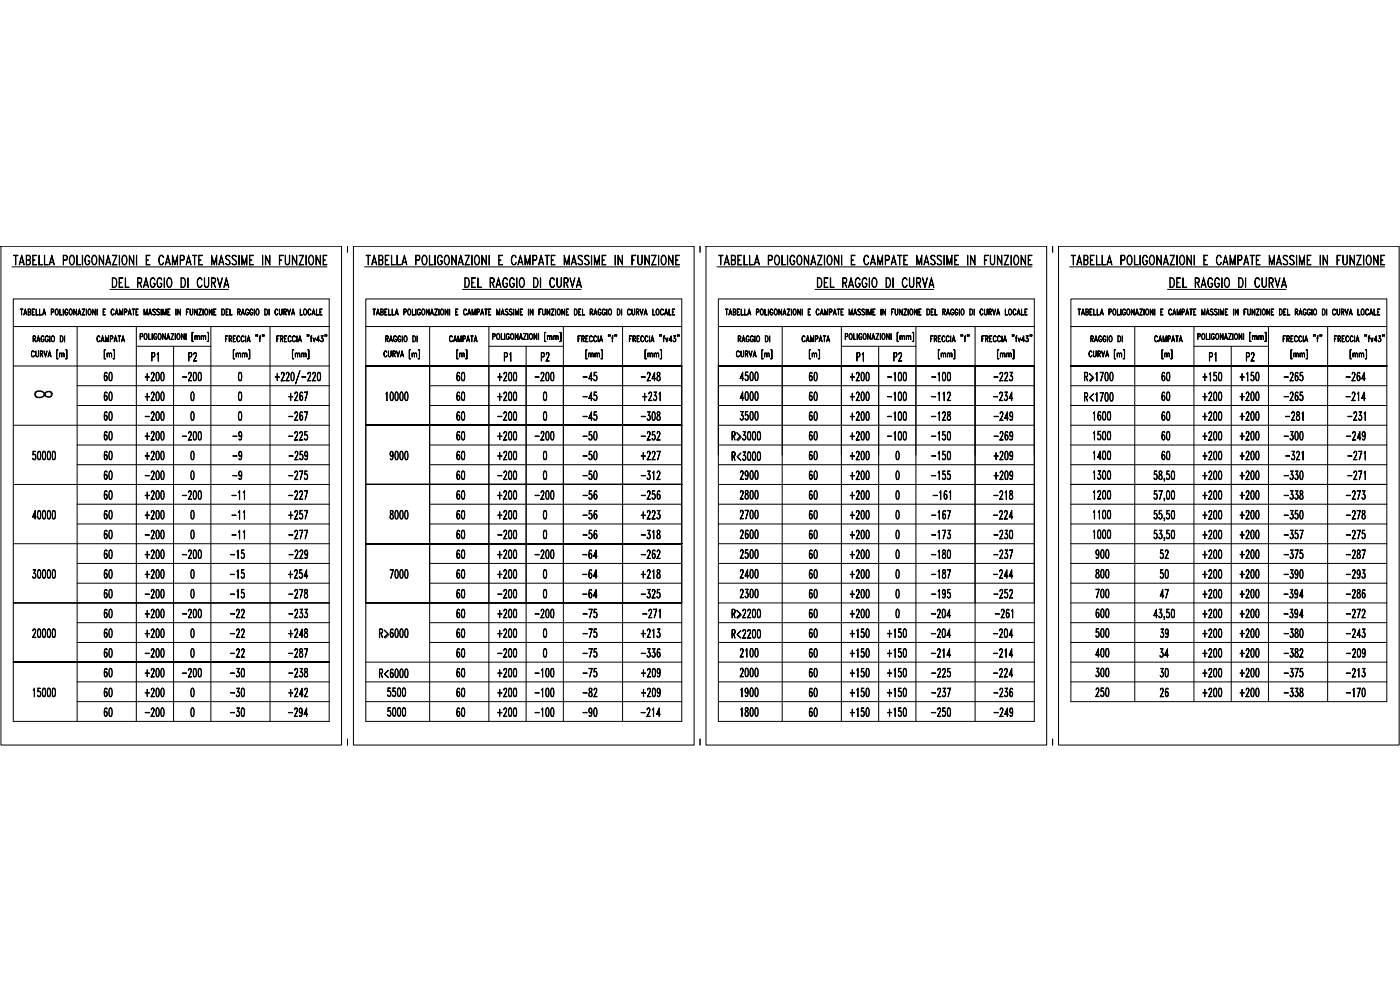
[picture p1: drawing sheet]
<svg xmlns="http://www.w3.org/2000/svg" width="1189mm" height="841mm" viewBox="0 0 1189 841" stroke-linecap="round" stroke-linejoin="round" font-family="sans-serif">
<defs><g id="words">
<g font-size="11.9">
<text x="122" y="325">+200</text>
<text x="154" y="325">-200</text>
<text x="422" y="325">+200</text>
<text x="453" y="325">-200</text>
<text x="494" y="325">-45</text>
<text x="544" y="325">-248</text>
<text x="628" y="324">4500</text>
<text x="721" y="325">+200</text>
<text x="753" y="325">-100</text>
<text x="790" y="325">-100</text>
<text x="843" y="325">-223</text>
<text x="920" y="325">R&gt;1700</text>
<text x="1021" y="325">+150</text>
<text x="1052" y="325">+150</text>
<text x="1089" y="325">-265</text>
<text x="1142" y="325">-264</text>
<text x="122" y="341">+200</text>
<text x="244" y="341">+267</text>
<text x="422" y="341">+200</text>
<text x="494" y="341">-45</text>
<text x="545" y="341">+231</text>
<text x="628" y="341">4000</text>
<text x="721" y="341">+200</text>
<text x="753" y="341">-100</text>
<text x="790" y="341">-112</text>
<text x="843" y="341">-234</text>
<text x="920" y="342">R&lt;1700</text>
<text x="1021" y="341">+200</text>
<text x="1052" y="341">+200</text>
<text x="1089" y="341">-265</text>
<text x="1142" y="341">-214</text>
<text x="122" y="358">-200</text>
<text x="244" y="358">-267</text>
<text x="422" y="358">-200</text>
<text x="494" y="358">-45</text>
<text x="544" y="358">-308</text>
<text x="628" y="358">3500</text>
<text x="721" y="358">+200</text>
<text x="753" y="358">-100</text>
<text x="790" y="358">-128</text>
<text x="843" y="358">-249</text>
<text x="1021" y="358">+200</text>
<text x="1052" y="358">+200</text>
<text x="122" y="375">+200</text>
<text x="154" y="375">-200</text>
<text x="197" y="375">-9</text>
<text x="244" y="375">-225</text>
<text x="422" y="375">+200</text>
<text x="453" y="375">-200</text>
<text x="494" y="375">-50</text>
<text x="544" y="375">-252</text>
<text x="621" y="375">R&gt;3000</text>
<text x="721" y="375">+200</text>
<text x="753" y="375">-100</text>
<text x="790" y="375">-150</text>
<text x="843" y="375">-269</text>
<text x="1021" y="375">+200</text>
<text x="1052" y="375">+200</text>
<text x="1089" y="375">-300</text>
<text x="1143" y="375">-249</text>
<text x="27" y="392">50000</text>
<text x="122" y="392">+200</text>
<text x="197" y="392">-9</text>
<text x="244" y="392">-259</text>
<text x="330" y="392">9000</text>
<text x="422" y="392">+200</text>
<text x="494" y="392">-50</text>
<text x="544" y="392">+227</text>
<text x="621" y="392">R&lt;3000</text>
<text x="721" y="392">+200</text>
<text x="790" y="392">-150</text>
<text x="843" y="392">+209</text>
<text x="1021" y="392">+200</text>
<text x="1052" y="392">+200</text>
<text x="122" y="408">-200</text>
<text x="197" y="408">-9</text>
<text x="244" y="408">-275</text>
<text x="422" y="408">-200</text>
<text x="494" y="408">-50</text>
<text x="544" y="408">-312</text>
<text x="628" y="408">2900</text>
<text x="721" y="408">+200</text>
<text x="790" y="408">-155</text>
<text x="843" y="408">+209</text>
<text x="1021" y="408">+200</text>
<text x="1052" y="408">+200</text>
<text x="1089" y="408">-330</text>
<text x="122" y="425">+200</text>
<text x="154" y="425">-200</text>
<text x="244" y="425">-227</text>
<text x="422" y="425">+200</text>
<text x="453" y="425">-200</text>
<text x="494" y="425">-56</text>
<text x="544" y="425">-256</text>
<text x="628" y="425">2800</text>
<text x="721" y="425">+200</text>
<text x="791" y="425">-161</text>
<text x="843" y="425">-218</text>
<text x="1021" y="425">+200</text>
<text x="1052" y="425">+200</text>
<text x="1089" y="425">-338</text>
<text x="1142" y="425">-273</text>
<text x="27" y="442">40000</text>
<text x="122" y="442">+200</text>
<text x="244" y="442">+257</text>
<text x="330" y="442">8000</text>
<text x="422" y="442">+200</text>
<text x="494" y="442">-56</text>
<text x="544" y="442">+223</text>
<text x="628" y="442">2700</text>
<text x="721" y="442">+200</text>
<text x="790" y="442">-167</text>
<text x="843" y="442">-224</text>
<text x="1021" y="442">+200</text>
<text x="1052" y="442">+200</text>
<text x="1089" y="442">-350</text>
<text x="1142" y="442">-278</text>
<text x="122" y="459">-200</text>
<text x="244" y="459">-277</text>
<text x="422" y="459">-200</text>
<text x="494" y="459">-56</text>
<text x="544" y="459">-318</text>
<text x="628" y="458">2600</text>
<text x="721" y="459">+200</text>
<text x="790" y="459">-173</text>
<text x="843" y="459">-230</text>
<text x="1021" y="459">+200</text>
<text x="1052" y="459">+200</text>
<text x="1089" y="459">-357</text>
<text x="1142" y="459">-275</text>
<text x="122" y="475">+200</text>
<text x="154" y="475">-200</text>
<text x="195" y="475">-15</text>
<text x="244" y="475">-229</text>
<text x="422" y="475">+200</text>
<text x="453" y="475">-200</text>
<text x="494" y="475">-64</text>
<text x="544" y="475">-262</text>
<text x="628" y="475">2500</text>
<text x="721" y="475">+200</text>
<text x="790" y="475">-180</text>
<text x="843" y="475">-237</text>
<text x="930" y="475">900</text>
<text x="1021" y="475">+200</text>
<text x="1052" y="475">+200</text>
<text x="1089" y="475">-375</text>
<text x="1142" y="475">-287</text>
<text x="628" y="492">2400</text>
<text x="930" y="492">800</text>
<text x="27" y="492">30000</text>
<text x="122" y="492">+200</text>
<text x="195" y="492">-15</text>
<text x="244" y="492">+254</text>
<text x="330" y="492">7000</text>
<text x="422" y="492">+200</text>
<text x="494" y="492">-64</text>
<text x="544" y="492">+218</text>
<text x="721" y="492">+200</text>
<text x="790" y="492">-187</text>
<text x="843" y="492">-244</text>
<text x="1021" y="492">+200</text>
<text x="1052" y="492">+200</text>
<text x="1089" y="492">-390</text>
<text x="1142" y="492">-293</text>
<text x="122" y="509">-200</text>
<text x="195" y="509">-15</text>
<text x="244" y="509">-278</text>
<text x="422" y="509">-200</text>
<text x="494" y="509">-64</text>
<text x="544" y="509">-325</text>
<text x="628" y="509">2300</text>
<text x="721" y="509">+200</text>
<text x="790" y="509">-195</text>
<text x="843" y="509">-252</text>
<text x="930" y="509">700</text>
<text x="1021" y="509">+200</text>
<text x="1052" y="509">+200</text>
<text x="1089" y="509">-394</text>
<text x="1142" y="509">-286</text>
<text x="122" y="526">+200</text>
<text x="154" y="526">-200</text>
<text x="195" y="526">-22</text>
<text x="244" y="526">-233</text>
<text x="422" y="526">+200</text>
<text x="453" y="526">-200</text>
<text x="494" y="526">-75</text>
<text x="545" y="526">-271</text>
<text x="621" y="526">R&gt;2200</text>
<text x="721" y="526">+200</text>
<text x="790" y="526">-204</text>
<text x="930" y="525">600</text>
<text x="1021" y="526">+200</text>
<text x="1052" y="526">+200</text>
<text x="1089" y="526">-394</text>
<text x="1142" y="526">-272</text>
<text x="27" y="542">20000</text>
<text x="122" y="542">+200</text>
<text x="195" y="542">-22</text>
<text x="244" y="542">+248</text>
<text x="321" y="542">R&gt;6000</text>
<text x="422" y="542">+200</text>
<text x="494" y="542">-75</text>
<text x="544" y="542">+213</text>
<text x="621" y="543">R&lt;2200</text>
<text x="721" y="542">+150</text>
<text x="753" y="542">+150</text>
<text x="790" y="542">-204</text>
<text x="843" y="542">-204</text>
<text x="930" y="542">500</text>
<text x="1021" y="542">+200</text>
<text x="1052" y="542">+200</text>
<text x="1089" y="542">-380</text>
<text x="1142" y="542">-243</text>
<text x="122" y="559">-200</text>
<text x="195" y="559">-22</text>
<text x="244" y="559">-287</text>
<text x="422" y="559">-200</text>
<text x="494" y="559">-75</text>
<text x="544" y="559">-336</text>
<text x="628" y="559">2100</text>
<text x="721" y="559">+150</text>
<text x="753" y="559">+150</text>
<text x="790" y="559">-214</text>
<text x="843" y="559">-214</text>
<text x="930" y="559">400</text>
<text x="984" y="559">34</text>
<text x="1021" y="559">+200</text>
<text x="1052" y="559">+200</text>
<text x="1089" y="559">-382</text>
<text x="1143" y="559">-209</text>
<text x="122" y="576">+200</text>
<text x="154" y="576">-200</text>
<text x="195" y="576">-30</text>
<text x="244" y="576">-238</text>
<text x="422" y="576">+200</text>
<text x="453" y="576">-100</text>
<text x="494" y="576">-75</text>
<text x="544" y="576">+209</text>
<text x="628" y="576">2000</text>
<text x="721" y="576">+150</text>
<text x="753" y="576">+150</text>
<text x="790" y="576">-225</text>
<text x="843" y="576">-224</text>
<text x="930" y="576">300</text>
<text x="1021" y="576">+200</text>
<text x="1052" y="576">+200</text>
<text x="1089" y="576">-375</text>
<text x="1142" y="576">-213</text>
<text x="321" y="576">R&lt;6000</text>
<text x="122" y="593">+200</text>
<text x="195" y="593">-30</text>
<text x="244" y="593">+242</text>
<text x="328" y="592">5500</text>
<text x="422" y="593">+200</text>
<text x="453" y="593">-100</text>
<text x="494" y="593">-82</text>
<text x="544" y="593">+209</text>
<text x="721" y="593">+150</text>
<text x="753" y="593">+150</text>
<text x="790" y="593">-237</text>
<text x="843" y="593">-236</text>
<text x="930" y="592">250</text>
<text x="1021" y="593">+200</text>
<text x="1052" y="593">+200</text>
<text x="1089" y="593">-338</text>
<text x="1142" y="593">-170</text>
<text x="122" y="609">-200</text>
<text x="195" y="609">-30</text>
<text x="244" y="609">-294</text>
<text x="328" y="609">5000</text>
<text x="422" y="609">+200</text>
<text x="453" y="609">-100</text>
<text x="494" y="609">-90</text>
<text x="543" y="609">-214</text>
<text x="721" y="609">+150</text>
<text x="753" y="609">+150</text>
<text x="790" y="609">-250</text>
<text x="843" y="609">-249</text>
</g>
<g font-size="11.5">
<text x="468" y="308" transform="rotate(-90 468 308)">P2</text>
<text x="97" y="325" transform="rotate(-90 97 325)">60</text>
<text x="995" y="325" transform="rotate(-90 995 325)">60</text>
<text x="97" y="341" transform="rotate(-90 97 341)">60</text>
<text x="995" y="341" transform="rotate(-90 995 341)">60</text>
<text x="97" y="358" transform="rotate(-90 97 358)">60</text>
<text x="995" y="358" transform="rotate(-90 995 358)">60</text>
<text x="97" y="375" transform="rotate(-90 97 375)">60</text>
<text x="995" y="375" transform="rotate(-90 995 375)">60</text>
<text x="97" y="392" transform="rotate(-90 97 392)">60</text>
<text x="995" y="392" transform="rotate(-90 995 392)">60</text>
<text x="97" y="408" transform="rotate(-90 97 408)">60</text>
<text x="97" y="425" transform="rotate(-90 97 425)">60</text>
<text x="97" y="442" transform="rotate(-90 97 442)">60</text>
<text x="97" y="459" transform="rotate(-90 97 459)">60</text>
<text x="97" y="475" transform="rotate(-90 97 475)">60</text>
<text x="993" y="475" transform="rotate(-90 993 475)">52</text>
<text x="97" y="492" transform="rotate(-90 97 492)">60</text>
<text x="993" y="492" transform="rotate(-90 993 492)">50</text>
<text x="97" y="509" transform="rotate(-90 97 509)">60</text>
<text x="993" y="509" transform="rotate(-90 993 509)">47</text>
<text x="97" y="526" transform="rotate(-90 97 526)">60</text>
<text x="97" y="542" transform="rotate(-90 97 542)">60</text>
<text x="97" y="559" transform="rotate(-90 97 559)">60</text>
<text x="97" y="576" transform="rotate(-90 97 576)">60</text>
<text x="993" y="576" transform="rotate(-90 993 576)">30</text>
<text x="97" y="593" transform="rotate(-90 97 593)">60</text>
<text x="993" y="593" transform="rotate(-90 993 593)">26</text>
<text x="97" y="609" transform="rotate(-90 97 609)">60</text>
</g>
<g font-size="11">
<text x="168" y="308" transform="rotate(-90 168 308)">P2</text>
<text x="767" y="308" transform="rotate(-90 767 308)">P2</text>
<text x="1066" y="308" transform="rotate(-90 1066 308)">P2</text>
<text x="396" y="325" transform="rotate(-90 396 325)">60</text>
<text x="695" y="325" transform="rotate(-90 695 325)">60</text>
<text x="396" y="341" transform="rotate(-90 396 341)">60</text>
<text x="695" y="341" transform="rotate(-90 695 341)">60</text>
<text x="396" y="358" transform="rotate(-90 396 358)">60</text>
<text x="695" y="358" transform="rotate(-90 695 358)">60</text>
<text x="396" y="375" transform="rotate(-90 396 375)">60</text>
<text x="695" y="375" transform="rotate(-90 695 375)">60</text>
<text x="396" y="392" transform="rotate(-90 396 392)">60</text>
<text x="695" y="392" transform="rotate(-90 695 392)">60</text>
<text x="396" y="408" transform="rotate(-90 396 408)">60</text>
<text x="695" y="408" transform="rotate(-90 695 408)">60</text>
<text x="396" y="425" transform="rotate(-90 396 425)">60</text>
<text x="695" y="425" transform="rotate(-90 695 425)">60</text>
<text x="396" y="442" transform="rotate(-90 396 442)">60</text>
<text x="695" y="442" transform="rotate(-90 695 442)">60</text>
<text x="396" y="459" transform="rotate(-90 396 459)">60</text>
<text x="695" y="459" transform="rotate(-90 695 459)">60</text>
<text x="396" y="475" transform="rotate(-90 396 475)">60</text>
<text x="695" y="475" transform="rotate(-90 695 475)">60</text>
<text x="396" y="492" transform="rotate(-90 396 492)">60</text>
<text x="695" y="492" transform="rotate(-90 695 492)">60</text>
<text x="396" y="509" transform="rotate(-90 396 509)">60</text>
<text x="695" y="509" transform="rotate(-90 695 509)">60</text>
<text x="396" y="526" transform="rotate(-90 396 526)">60</text>
<text x="695" y="526" transform="rotate(-90 695 526)">60</text>
<text x="396" y="542" transform="rotate(-90 396 542)">60</text>
<text x="695" y="542" transform="rotate(-90 695 542)">60</text>
<text x="993" y="542" transform="rotate(-90 993 542)">39</text>
<text x="396" y="559" transform="rotate(-90 396 559)">60</text>
<text x="695" y="559" transform="rotate(-90 695 559)">60</text>
<text x="396" y="576" transform="rotate(-90 396 576)">60</text>
<text x="695" y="576" transform="rotate(-90 695 576)">60</text>
<text x="396" y="593" transform="rotate(-90 396 593)">60</text>
<text x="695" y="593" transform="rotate(-90 695 593)">60</text>
<text x="396" y="609" transform="rotate(-90 396 609)">60</text>
<text x="695" y="609" transform="rotate(-90 695 609)">60</text>
</g>
<g font-size="9.7">
<text x="136" y="308" transform="rotate(-90 136 308)">P1</text>
<text x="435" y="308" transform="rotate(-90 435 308)">P1</text>
<text x="734" y="308" transform="rotate(-90 734 308)">P1</text>
<text x="29" y="339">8</text>
</g>
<g font-size="9.3">
<text x="81" y="291">CAMPATA</text>
<text x="381" y="291">CAMPATA</text>
<text x="680" y="291">CAMPATA</text>
<text x="980" y="291">CAMPATA</text>
<text x="1034" y="308" transform="rotate(-90 1034 308)">P1</text>
</g>
<g font-size="8.8">
<text x="16" y="268">TABELLA POLIGONAZIONI E CAMPATE MASSIME IN FUNZIONE DEL RAGGIO DI CURVA LOCALE</text>
<text x="316" y="268">TABELLA POLIGONAZIONI E CAMPATE MASSIME IN FUNZIONE DEL RAGGIO DI CURVA LOCALE</text>
<text x="615" y="268">TABELLA POLIGONAZIONI E CAMPATE MASSIME IN FUNZIONE DEL RAGGIO DI CURVA LOCALE</text>
<text x="914" y="268">TABELLA POLIGONAZIONI E CAMPATE MASSIME IN FUNZIONE DEL RAGGIO DI CURVA LOCALE</text>
</g>
</g></defs>
<!-- layer: 0 -->
<path d="M1 209h289v423h-289zM295 209v5M300 209h289v423h-289zM594 209v5M600 209h289v423h-289zM894 209v5M899 209h289v423h-289zM295 627v5M594 627v5M894 627v5" fill="none" stroke="#000" stroke-width=".85"/>
<!-- layer: TAB-TESTO -->
<g fill="none" stroke="#000" stroke-width=".85">
<path d="M12 217h3zM13 217v8v-8M18 217l3 8-3-7-2 7zM28 217h3h-3v7l3 1h-3zM33 217v7l3 1h-3zM38 217v7l3 1h-3zM44 217l2 8-2-7-2 7zM60 217h1a4 4 0 0 1 2 5v1a1.9 1.9 0 0 1-2 2 1.9 1.9 0 0 1-2-2v-3zM60 217h1a5 5 0 0 1 0 7 5 5 0 0 1-1-7zM65 217v7l4 1h-4zM70 217v8zM73 217h1a2.2 2.2 0 0 1 2 2l-1-2h-1a6 6 0 0 0 0 7h2v-2l-1-1h1v2a1.9 1.9 0 0 1-2 2 1.9 1.9 0 0 1-2-2v-3z"/>
<path d="M79 217h1a4 4 0 0 1 2 5v1a1.9 1.9 0 0 1-3 1l-1-2v-3zM79 217h1a5 5 0 0 1 0 7 5 5 0 0 1-1-7zM84 217l4 7v-7v8l-4-7v7zM92 217l2 8-2-7-2 7zM99 217h-4h4l-3 8M99 217l-4 8h4l-3-1M101 217l1 8zM105 217a4 4 0 0 1 3 5v1a1.9 1.9 0 0 1-2 2 1.9 1.9 0 0 1-2-2l-1-3zM105 217h1a5 5 0 0 1 0 7h-1a5 5 0 0 1 0-7zM110 217l3 7 1-7v8l-4-7v7zM116 217v8zM124 217h3h-3v7l3 1h-3z"/>
<path d="M136 217a2.2 2.2 0 0 1 3 2l-1-2h-2a6 6 0 0 0 0 7h2l1-1a1.9 1.9 0 0 1-2 2 1.9 1.9 0 0 1-2-2v-3zM143 217l2 8-2-7-3 7zM146 217l3 7 2-7v8v-6l-2 6-2-6-1 6zM160 217l2 8-2-7-2 7zM163 217h4zM165 217v8v-8M169 217h3h-3v7l3 1h-3zM180 217l2 7 2-7v8v-6l-2 6-2-6v6zM188 217l2 8-2-7-2 7zM192 217a2.1 2.1 0 0 1 3 1l-1-1-2 1v1l2 2a2.2 2.2 0 0 1 1 3 2.2 2.2 0 0 1-3 0h1h2v-2l-3-3v-1zM198 217a2.1 2.1 0 0 1 3 1l-1-1-3 1 1 1 2 2a2.2 2.2 0 0 1 1 3 2.2 2.2 0 0 1-4 0h1h3l-1-2-3-3v-1zM203 217v8z"/>
<path d="M205 217l3 7 2-7v8l-1-6-1 6-2-6-1 6zM212 217h3h-3v7l3 1h-3zM223 217v8zM225 217l4 7v-7v8l-3-7-1 7zM237 217h4h-4v8zM242 217v6l1 1h1h1l1-7v7a1.8 1.8 0 0 1-2 1 1.8 1.8 0 0 1-2-1zM248 217l4 7v-7v8l-4-7v7zM258 217h-4h4l-4 8M258 217l-4 8h4l-4-1M260 217v8zM263 217h1a4 4 0 0 1 2 5v1a1.9 1.9 0 0 1-3 1l-1-2v-3zM263 217h1a5 5 0 0 1 0 7 5 5 0 0 1-1-7z"/>
<path d="M268 217l4 7v-7v8l-3-7-1 7zM274 217h4h-3v7l3 1h-4zM311 217h3zM313 217v8v-8M318 217l2 8-2-7-2 7zM327 217h3h-3v7l3 1h-3zM332 217l1 7 3 1h-4zM337 217v7l3 1h-3zM343 217l3 8-3-7-2 7zM359 217h1a4 4 0 0 1 3 5l-1 1a1.9 1.9 0 0 1-2 2 1.9 1.9 0 0 1-1-2l-1-3zM359 217h2a5 5 0 0 1 0 7h-1a5 5 0 0 1-1-7zM365 217v7l3 1h-3z"/>
<path d="M369 217l1 8zM373 217a2.2 2.2 0 0 1 3 2l-2-2h-1a6 6 0 0 0 0 7h2v-2l-1-1h2v2a1.9 1.9 0 0 1-2 2 1.9 1.9 0 0 1-2-2l-1-3zM378 217h1a4 4 0 0 1 3 5l-1 1a1.9 1.9 0 0 1-3 1l-1-2 1-3zM378 217h2a5 5 0 0 1 0 7h-1a5 5 0 0 1-1-7zM384 217l3 7v-7v8l-3-7v7zM391 217l2 8-2-7-2 7zM398 217h-3h4l-4 8M398 217l-3 8h4l-4-1M401 217v8zM404 217a4 4 0 0 1 3 5v1a1.9 1.9 0 0 1-2 2 1.9 1.9 0 0 1-2-2v-3zM404 217h1a5 5 0 0 1 0 7 5 5 0 0 1-1-7zM409 217l4 7v-7v8l-4-7v7z"/>
<path d="M415 217v8zM423 217h4h-3v7l3 1h-4zM435 217h1a2.2 2.2 0 0 1 2 2l-1-2h-1a6 6 0 0 0 0 7h1l1-1a1.9 1.9 0 0 1-2 2 1.9 1.9 0 0 1-2-2v-3zM442 217l2 8-2-7-2 7zM446 217l2 7 2-7v8v-6l-2 6-2-6v6zM460 217l2 8-2-7-3 7zM463 217h3zM464 217v8l1-8M468 217h3h-3v7l3 1h-3zM479 217l2 7 2-7v8v-6l-2 6-2-6v6zM487 217l3 8-3-7-2 7zM491 217a2.1 2.1 0 0 1 4 1l-2-1-2 1v1l2 2a2.2 2.2 0 0 1 2 3 2.2 2.2 0 0 1-4 0h1h2v-3l-3-2v-1z"/>
<path d="M497 217a2.1 2.1 0 0 1 3 1l-1-1-2 1v1l2 2a2.2 2.2 0 0 1 1 3 2.2 2.2 0 0 1-4 0h2h2l-1-3-2-2-1-1zM502 217v8zM505 217l2 7 2-7v8v-6l-2 6-2-6v6zM511 217h4h-3v7l3 1h-4zM522 217l1 8zM525 217l3 7 1-7v8l-4-7v7zM537 217h3h-3v8zM542 217v6v1h1h2v-7v7a1.8 1.8 0 0 1-2 1 1.8 1.8 0 0 1-1-1zM548 217l3 7v-7v8l-3-7v7zM557 217h-4h4l-3 8M557 217l-4 8h4l-3-1M559 217v8z"/>
<path d="M562 217h1a4 4 0 0 1 3 5l-1 1a1.9 1.9 0 0 1-3 1l-1-2 1-3zM562 217h2a5 5 0 0 1 0 7h-1a5 5 0 0 1-1-7zM568 217l3 7 1-7v8l-4-7v7zM574 217h3h-3v7l3 1h-3zM610 217h4zM612 217v8v-8M617 217l2 8-2-7-2 7zM627 217h3h-3v7l3 1h-3zM632 217v7l3 1h-3zM636 217l1 7 3 1h-4zM643 217l2 8-2-7-2 7zM659 217a4 4 0 0 1 3 5v1a1.9 1.9 0 0 1-3 1l-1-2v-3z"/>
<path d="M659 217h1a5 5 0 0 1 0 7 5 5 0 0 1-1-7zM664 217v7l3 1h-3zM669 217v8zM672 217a2.1 2.1 0 0 1 3 2l-1-2h-2a5 5 0 0 0 0 7h2l1-1v-1l-1-1h1a3 3 0 0 1-1 4 4 4 0 0 1-3-5zM678 217a4 4 0 0 1 3 5v1a1.9 1.9 0 0 1-2 2 1.9 1.9 0 0 1-2-2v-3zM678 217h1a5 5 0 0 1 0 7 5 5 0 0 1-1-7zM683 217l4 7v-7v8l-4-7v7zM691 217l2 8-2-7-3 7zM698 217h-4h4l-3 8M698 217l-4 8h4l-3-1M700 217v8zM703 217h1a4 4 0 0 1 3 5l-1 1a1.9 1.9 0 0 1-3 1l-1-2v-3z"/>
<path d="M703 217h2a5 5 0 0 1 0 7h-1a5 5 0 0 1-1-7zM709 217l3 7v-7v8l-3-7v7zM715 217v8zM723 217h3h-3v7l3 1h-3zM735 217a2.1 2.1 0 0 1 3 2l-2-2h-1a5 5 0 0 0 0 7h1l2-1a1.9 1.9 0 0 1-3 1l-1-2v-3zM741 217l2 8-2-7-2 7zM745 217l2 7 3-7v8l-1-6-2 6-2-6v6zM759 217l2 8-2-7-2 7zM762 217h4zM764 217v8v-8M767 217h4h-3v7l3 1h-4zM778 217l3 7 2-7v8v-6l-2 6-2-6-1 6z"/>
<path d="M787 217l2 8-2-7-2 7zM791 217a2.1 2.1 0 0 1 3 1l-1-1-2 1v1l2 2a2.2 2.2 0 0 1 1 3 2.2 2.2 0 0 1-4 0h2h2l-1-3-2-2-1-1zM796 217a2.1 2.1 0 0 1 4 1l-2-1-2 1v1l2 2a2.2 2.2 0 0 1 1 3 2.2 2.2 0 0 1-3 0h1h2v-3l-3-2v-1zM802 217v8zM804 217l2 7 2-7v8v-6l-2 6-2-6v6zM811 217h3h-3v7l3 1h-3zM822 217v8zM824 217l4 7v-7v8l-4-7v7zM836 217h3h-3v8zM841 217v6v1h2h1l1-7-1 7a1.8 1.8 0 0 1-1 1 1.8 1.8 0 0 1-2-1zM847 217l4 7v-7v8l-4-7v7zM856 217h-3h4l-4 8"/>
<path d="M856 217l-3 8h4l-4-1M859 217v8zM862 217a4 4 0 0 1 3 5v1a1.9 1.9 0 0 1-2 2 1.9 1.9 0 0 1-2-2v-3zM862 217h1a5 5 0 0 1 0 7 5 5 0 0 1-1-7zM867 217l4 7v-7v8l-4-7v7zM873 217h3h-3v7l3 1h-3zM910 217h3zM911 217v8l1-8M917 217l2 8-2-7-3 7zM926 217h3h-3v7l3 1h-3zM931 217v7l3 1h-3zM936 217v7l3 1h-3z"/>
<path d="M942 217l2 8-2-7-2 7zM958 217h1a4 4 0 0 1 2 5v1a1.9 1.9 0 0 1-3 1l-1-2v-3zM958 217h1a5 5 0 0 1 0 7 5 5 0 0 1-1-7zM963 217l1 7 3 1h-4zM968 217v8zM971 217h1a2.1 2.1 0 0 1 2 2l-1-2h-1a5 5 0 0 0 0 7h2v-1v-1l-1-1h1a3 3 0 0 1-1 4 4 4 0 0 1-3-5zM977 217h1a4 4 0 0 1 2 5v1a1.9 1.9 0 0 1-2 2 1.9 1.9 0 0 1-2-2v-3zM977 217h1a5 5 0 0 1 0 7 5 5 0 0 1-1-7zM982 217l4 7v-7v8l-3-7-1 7zM990 217l2 8-2-7-2 7zM997 217h-3h3l-3 8M997 217l-3 8h3l-3-1"/>
<path d="M999 217l1 8zM1003 217a4 4 0 0 1 3 5v1a1.9 1.9 0 0 1-3 1l-1-2v-3zM1003 217h1a5 5 0 0 1 0 7h-1a5 5 0 0 1 0-7zM1008 217l3 7 1-7v8l-4-7v7zM1014 217v8zM1022 217h4h-3v7l3 1h-4zM1034 217h1a2.1 2.1 0 0 1 2 2l-1-2h-1a5 5 0 0 0 0 7h1l1-1a1.9 1.9 0 0 1-3 1l-1-2v-3zM1041 217l2 8-2-7-3 7zM1045 217l2 7 2-7v8v-6l-2 6-2-6v6zM1058 217l2 8-2-7-2 7zM1062 217h3zM1063 217v8v-8"/>
<path d="M1067 217h3h-3v7l3 1h-3zM1078 217l2 7 2-7v8v-6l-2 6-2-6v6zM1086 217l2 8-2-7-2 7zM1090 217a2.1 2.1 0 0 1 3 1l-1-1-2 1v1l2 2a2.2 2.2 0 0 1 1 3 2.2 2.2 0 0 1-3 0h1h2v-2l-3-3v-1zM1096 217a2.1 2.1 0 0 1 3 1l-1-1-3 1 1 1 2 2a2.2 2.2 0 0 1 1 3 2.2 2.2 0 0 1-4 0h2h2l-1-2-3-3v-1zM1101 217v8zM1103 217l3 7 2-7v8v-6l-2 6-2-6-1 6zM1110 217h3h-3v7l3 1h-3zM1121 217v8zM1123 217l4 7v-7v8l-3-7-1 7zM1135 217h4h-3v8zM1140 217l1 6v1h1h2v-7v7a1.8 1.8 0 0 1-2 1 1.8 1.8 0 0 1-1-1z"/>
<path d="M1146 217l4 7v-7v8l-3-7-1 7zM1156 217h-4h4l-4 8M1156 217l-4 8h4l-4-1M1158 217v8zM1161 217h1a4 4 0 0 1 2 5v1a1.9 1.9 0 0 1-2 2 1.9 1.9 0 0 1-2-2v-3zM1161 217h2a5 5 0 0 1 0 7h-1a5 5 0 0 1-1-7zM1166 217l4 7v-7v8l-3-7-1 7zM1172 217h4h-3v7l3 1h-4zM10 226h268M17 223h3M23 221h1a2.1 2.1 0 0 0 1-4h-2v7h1a2.1 2.1 0 0 0 1-3h-2M24 221a2.3 2.3 0 0 1 2 2 2.3 2.3 0 0 1-2 2h-2v-8h2a2.4 2.4 0 0 1 2 2 2.4 2.4 0 0 1-2 2"/>
<path d="M28 221h2h-2M42 223h4M43 223h2M54 221h2a2.1 2.1 0 0 0 0-4h-2v8v-8h2l1 1v2l-1 1h-2M90 223h4M91 223h2M95 236h2a5 5 0 0 1 0 8h-2zM96 236h1a5 5 0 0 1 0 8h-1zM101 236h3h-3v8h3h-3zM101 240h2h-2M106 236l1 8h3h-4zM117 240h2a2.1 2.1 0 0 0 1-3l-3-1v8v-8h2a2.3 2.3 0 0 1 1 2 2.3 2.3 0 0 1-1 2h-2"/>
<path d="M124 236l2 8-2-7-2 7zM124 221h2h-2M129 236a2.1 2.1 0 0 1 3 2l-2-2h-1a6 6 0 0 0 0 8l2-1v-2l-1-1h2v2a1.9 1.9 0 0 1-2 2 1.9 1.9 0 0 1-2-2v-3zM134 236h1a2.1 2.1 0 0 1 2 2l-1-2h-1a5 5 0 0 0 0 8h1l1-2v-1l-1-1h1v2a1.9 1.9 0 0 1-3 2l-1-3 1-3zM139 236l1 8zM141 223h3M143 236a4 4 0 0 1 3 5v1a1.9 1.9 0 0 1-3 2l-1-3v-3zM143 237l1-1a5 5 0 0 1 0 8h-1a5 5 0 0 1 0-7zM153 221l3-1v-3h-3v8v-8h2l2 1-1 2-1 1h-2M154 236h2a5 5 0 0 1 0 8h-2zM158 223h4M159 223h3"/>
<path d="M159 236l1 8zM169 236a2.1 2.1 0 0 1 3 2l-2-2a4 4 0 0 0-2 6l1 2h1l2-2a1.9 1.9 0 0 1-3 2l-2-3 1-3zM169 221h2h-2M174 236v6v1l1 1 2-1v-7v7a1.7 1.7 0 0 1-2 1 1.7 1.7 0 0 1-1-1zM180 240h2a2.1 2.1 0 0 0 1-3l-3-1v8v-8h2a2.3 2.3 0 0 1 1 2 2.3 2.3 0 0 1-1 2h-2M185 236l2 7 2-7-2 8zM186 223h4M187 223h2M192 236l2 8-2-7-2 7zM212 221h2h-2M237 221h2h-2M275 221h1h-1"/>
<path d="M309 226h268M316 223h3M322 221h2a2.1 2.1 0 0 0 1-4h-3v7h2a2.1 2.1 0 0 0 1-3h-3M324 221a2.3 2.3 0 0 1 1 2 2.3 2.3 0 0 1-1 2h-2v-8h2a2.4 2.4 0 0 1 1 2 2.4 2.4 0 0 1-1 2M327 221h2h-2M342 223h3M353 221h3a2.1 2.1 0 0 0 0-4h-3v8v-8h3l1 1-1 2v1h-3M390 223h3M395 236h2a5 5 0 0 1 0 8h-2zM401 236h3h-3v8h3h-3zM401 240h1h-1M406 236v8h3h-3z"/>
<path d="M416 240h2a2.1 2.1 0 0 0 1-3l-3-1v8v-8h2a2.3 2.3 0 0 1 2 2 2.3 2.3 0 0 1-2 2h-2M423 236l3 8-3-7-2 7zM424 221h1h-1M428 236h1a2.1 2.1 0 0 1 2 2l-1-2h-1a5 5 0 0 0 0 8h1l1-2v-1l-1-1h1v2a1.9 1.9 0 0 1-3 2l-1-3v-3zM434 236a2.1 2.1 0 0 1 3 2l-2-2h-1a6 6 0 0 0 0 8l2-1 1-2-2-1h2v2a1.9 1.9 0 0 1-2 2 1.9 1.9 0 0 1-2-2v-3zM439 236v8zM440 223h4M441 223h2M442 236h1a4 4 0 0 1 2 5v1a1.9 1.9 0 0 1-2 2 1.9 1.9 0 0 1-2-2v-3zM442 237l1-1a5 5 0 0 1 0 8 5 5 0 0 1-1-7zM453 221l2-1v-3h-2l-1 8v-8h3l1 1v2l-1 1h-2M453 236h2a5 5 0 0 1 0 8h-2z"/>
<path d="M458 223h3M459 236v8zM468 236a2.1 2.1 0 0 1 3 2l-1-2a4 4 0 0 0-3 6l1 2h2l1-2a1.9 1.9 0 0 1-3 2l-1-3v-3zM468 221h2h-2M473 236v6l1 1 1 1 1-1 1-7-1 7a1.7 1.7 0 0 1-1 1 1.7 1.7 0 0 1-2-1zM479 240h2a2.1 2.1 0 0 0 1-3l-3-1v8v-8h2a2.3 2.3 0 0 1 2 2 2.3 2.3 0 0 1-2 2h-2M484 236l2 7 2-7-2 8zM486 223h3M492 236l2 8-2-7-3 7zM512 221h1h-1M537 221h2h-2M574 221h2h-2"/>
<path d="M609 226h267M616 223h3M621 221h2a2.1 2.1 0 0 0 1-4h-3v7h2a2.1 2.1 0 0 0 1-3h-3M623 221a2.3 2.3 0 0 1 2 2 2.3 2.3 0 0 1-2 2h-2v-8h2a2.4 2.4 0 0 1 2 2 2.4 2.4 0 0 1-2 2M627 221h1h-1M641 223h3M653 221l2-1v-3h-2l-1 8v-8h3l1 1v2l-1 1h-2M689 223h3M694 236h2a5 5 0 0 1 0 8h-2zM700 236h3h-3v8h3h-3zM700 240h2h-2M705 236v8h3h-3z"/>
<path d="M716 240h2a2.1 2.1 0 0 0 1-3l-3-1v8v-8h2a2.3 2.3 0 0 1 1 2 2.3 2.3 0 0 1-1 2h-2M723 236l2 8-2-7-3 7zM723 221h2h-2M727 236h1a2.1 2.1 0 0 1 2 2l-1-2h-1a5 5 0 0 0 0 8h1l1-2v-1l-1-1h1v2a1.9 1.9 0 0 1-3 2l-1-3 1-3zM733 236h1a2.1 2.1 0 0 1 2 2l-1-2h-1a6 6 0 0 0 0 8l2-1v-2l-1-1h1v2a1.9 1.9 0 0 1-2 2 1.9 1.9 0 0 1-2-2v-3zM738 236v8zM740 223h3M741 236h1a4 4 0 0 1 3 5l-1 1a1.9 1.9 0 0 1-1 2 1.9 1.9 0 0 1-2-2l-1-3zM741 237l2-1a5 5 0 0 1 0 8h-1a5 5 0 0 1-1-7zM752 221l3-1v-3h-3v8v-8h2l1 1v2l-1 1h-2M752 236h2a5 5 0 0 1 0 8h-2zM753 236h1a5 5 0 0 1 0 8h-1z"/>
<path d="M757 223h4M758 223h2M758 236v8zM767 236h1a2.1 2.1 0 0 1 2 2l-1-2h-1a6 6 0 0 0 0 8h1l1-2a1.9 1.9 0 0 1-2 2 1.9 1.9 0 0 1-2-2v-3zM768 221h1h-1M772 236l1 6v1l1 1 2-1v-7v7a1.7 1.7 0 0 1-2 1 1.7 1.7 0 0 1-1-1zM779 240h1a2.1 2.1 0 0 0 1-3l-2-1-1 8v-8h2a2.3 2.3 0 0 1 2 2 2.3 2.3 0 0 1-2 2h-1M783 236l2 7 3-7-3 8zM785 223h3M791 236l2 8-2-7-2 7zM811 221h2h-2M836 221h2h-2"/>
<path d="M873 221h2h-2M908 226h268M915 223h3M921 221h2a2.1 2.1 0 0 0 0-4h-2v7h2a2.1 2.1 0 0 0 0-3h-2M923 221a2.3 2.3 0 0 1 1 2 2.3 2.3 0 0 1-1 2h-3v-8h3a2.4 2.4 0 0 1 1 2 2.4 2.4 0 0 1-1 2M926 221h2h-2M941 223h3M952 221l3-1v-3h-3v8v-8h2l1 1v2l-1 1h-2M988 223h4M989 223h2M993 236h2a5 5 0 0 1 0 8h-2zM994 236h1a5 5 0 0 1 0 8h-1z"/>
<path d="M999 236h4h-3v8h3h-4zM1000 240h1h-1M1004 236l1 8h3h-4zM1015 240h2a2.1 2.1 0 0 0 1-3l-3-1v8v-8h2a2.3 2.3 0 0 1 2 2 2.3 2.3 0 0 1-2 2h-2M1022 236l2 8-2-7-2 7zM1023 221h1h-1M1027 236a2.1 2.1 0 0 1 3 2l-2-2h-1a6 6 0 0 0 0 8l2-1v-2l-1-1h2v2a1.9 1.9 0 0 1-2 2 1.9 1.9 0 0 1-2-2v-3zM1033 236a2.1 2.1 0 0 1 3 2l-2-2h-1a6 6 0 0 0 0 8l2-1v-2l-1-1h2v2a1.9 1.9 0 0 1-2 2 1.9 1.9 0 0 1-2-2l-1-3zM1037 236l1 8zM1039 223h3M1041 236a4 4 0 0 1 3 5v1a1.9 1.9 0 0 1-2 2 1.9 1.9 0 0 1-2-2v-3zM1041 237l1-1a5 5 0 0 1 0 8 5 5 0 0 1-1-7z"/>
<path d="M1051 221h3a2.1 2.1 0 0 0 0-4h-3v8v-8h3l1 1-1 2v1h-3M1052 236h2a5 5 0 0 1 0 8h-2zM1057 223h3M1058 236v8zM1067 236a2.1 2.1 0 0 1 3 2l-2-2h-1a6 6 0 0 0 0 8h1l2-2a1.9 1.9 0 0 1-2 2 1.9 1.9 0 0 1-2-2v-3zM1067 221h2h-2M1072 236v6v1l1 1 2-1v-7v7a1.7 1.7 0 0 1-1 1 1.7 1.7 0 0 1-2-1zM1078 240h2a2.1 2.1 0 0 0 1-3l-3-1v8v-8h2a2.3 2.3 0 0 1 1 2 2.3 2.3 0 0 1-1 2h-2M1083 236l2 7 2-7-2 8zM1084 223h4M1085 223h2M1090 236l3 8-3-7-2 7z"/>
<path d="M1110 221h2h-2M1136 221h1h-1M1173 221h1h-1M93 246h101M118 240l2 4-1-4M122 242h4M123 242h2M181 240l2 4-2-4M191 242h3M393 246h100M418 240l2 4-2-4M422 242h3"/>
<path d="M481 240l2 4-2-4M490 242h3M692 246h101M717 240l2 4-2-4M721 242h3M780 240l2 4-2-4M789 242h4M790 242h2M991 246h101M1017 240l1 4-1-4M1020 242h4M1021 242h2"/>
<path d="M1079 240l2 4-1-4M1089 242h3M27 298h1l1 1-1-1a2.5 2.5 0 0 0-1 2 2.5 2.5 0 0 0 1 3l1-1a1.4 1.4 0 0 1-2 1 1.4 1.4 0 0 1 0-2zM28 287h2v-2h-2v5v-5h2v2l-2 1M29 288l1 2-1-2M30 298l1 3v2l1-1 1-4v3l-1 2-1-1zM32 289h2M32 289h1M33 285l1 5-1-4-2 4zM36 285h1v1v-1a2.5 2.5 0 0 0-2 3 2.5 2.5 0 0 0 2 2v-1v-1v1a1.4 1.4 0 0 1-1 1 1.4 1.4 0 0 1-1-2zM37 298l2 4 1-4-1 5zM39 285h1l1 1a1.1 1.1 0 0 0-1-1 1.1 1.1 0 0 0-1 1v4l2-1v-1h-1h1v1a1.4 1.4 0 0 1-2 1 1.4 1.4 0 0 1-1-2z"/>
<path d="M42 298l1 5-1-4-1 4zM42 285v5zM44 285h1a2.8 2.8 0 0 1 1 3 2.8 2.8 0 0 1-1 2 4 4 0 0 1-1-5zM44 285h1a2.6 2.6 0 0 1 0 5l-1-2zM48 297h1h-1v7l1 1h-1zM51 300v3zM51 285a2.8 2.8 0 0 1 3 2 2.8 2.8 0 0 1-1 3h-2zM51 300h1l1 3-1-3h-1zM51 285a2.3 2.3 0 0 1 2 3 2.3 2.3 0 0 1-2 2zM53 300h1v3v-3h-1zM55 285v5zM56 297h1v8h-1l1-1v-7z"/>
<path d="M88 297h2h-1v7l1 1h-2zM91 300v3zM92 300h1v3v-3h-1h-1zM93 300h2v3v-3h-1h-1zM96 297h1v8h-1l1-1v-7zM119 285h2v-1l-2-1v5v-5h2v1v1l-2 1M123 283a2.8 2.8 0 0 1 2 3 2.8 2.8 0 0 1-2 2 4 4 0 0 1 0-5zM123 284v-1a2.6 2.6 0 0 1 0 5l-1-2zM126 283v5h2h-2zM129 283v5zM131 283h1l1 1a1.1 1.1 0 0 0-1-1 1.1 1.1 0 0 0-1 1v4l2-1v-1h-1h1v1a1.4 1.4 0 0 1-2 1 1.4 1.4 0 0 1-1-2zM135 283a2.8 2.8 0 0 1 2 3 2.8 2.8 0 0 1-2 2 4 4 0 0 1 0-5z"/>
<path d="M135 284v-1a2.6 2.6 0 0 1 2 3 2.6 2.6 0 0 1-2 2l-1-2zM138 283l2 4v-4v5l-2-4v4zM142 287h2M143 283l1 5-1-4-1 4zM145 288h3h-3M147 283h-2h3l-3 5M147 283l-2 5M149 283v5zM151 283a2.8 2.8 0 0 1 2 3 2.8 2.8 0 0 1-2 2 4 4 0 0 1 0-5zM151 284v-1a2.6 2.6 0 0 1 0 5l-1-2zM154 283l2 4v-4v5l-2-4v4zM158 283v5z"/>
<path d="M163 282h1h-1v8h1h-1zM165 285l1 3zM166 285h1v3v-3h-1v1zM168 285h1v3v-2v-1l-2 1zM171 285v3zM171 285h2v3l-1-3-1 1zM173 285h2v3l-1-3-1 1zM176 282h1v8h-1h1v-8zM191 285h3h-2v5zM192 287h1l-1 1M195 287h1v-2h-1v5v-5h1v2l-1 1M196 288l1 2-1-2"/>
<path d="M198 285h2h-2v5h2h-2zM198 297h1h-1v7l1 1h-1zM198 287h1l-1 1M200 300l1 3zM201 300h1l1 3-1-3h-1zM202 285h1l1 1-1-1a2.5 2.5 0 0 0-2 3 2.5 2.5 0 0 0 2 2l1-1a1.4 1.4 0 0 1-2 1 1.4 1.4 0 0 1-1-2zM203 300h1v3v-3h-1zM205 285h1l1 1-1-1a2.5 2.5 0 0 0-1 3 2.5 2.5 0 0 0 1 2l1-1a1.4 1.4 0 0 1-1 1 1.4 1.4 0 0 1-1-2zM206 300v3zM206 300h2v3v-3h-1h-1zM208 300h2v3l-1-3h-1zM209 285v5z"/>
<path d="M210 289h2M211 297h1v8h-1l1-1v-7zM211 285l1 5-1-4-1 4zM217 284h.1M217 285v-1l1 1-1 1M217 285h1M218 284h.1M219 285l-1-1 1 1-1 1M219 285h.1M220 287h1zM221 285v5v-4v-1M223 284h.1"/>
<path d="M223 285v-1v1v1M223 285h.1M224 284h.1M224 285v-1v1v1M224 285h.1M235 285h2h-2v5zM235 287h1l-1 1M238 287h2v-2h-2v5v-5h2v2l-2 1M239 288l1 2zM242 285h2h-2v5h2h-2zM242 287h1l-1 1M245 285h1l1 1-1-1a2.5 2.5 0 0 0-1 3 2.5 2.5 0 0 0 1 2l1-1a1.4 1.4 0 0 1-1 1 1.4 1.4 0 0 1-1-2z"/>
<path d="M248 297h1h-1v7l1 1h-1zM249 285h1l1 1-1-1a2.5 2.5 0 0 0-2 3 2.5 2.5 0 0 0 2 2l1-1a1.4 1.4 0 0 1-2 1 1.4 1.4 0 0 1-1-2zM251 300v3zM251 300h2v3l-1-3h-1zM252 285v5zM253 300h1l1 3-1-3h-1zM254 289h2M255 285l1 5-1-4-2 4zM256 300v3zM257 300h1v3v-3h-1h-1zM259 300h1v3v-3h-1h-1zM261 284h.1"/>
<path d="M261 285v-1v1v1M261 285h.1M261 297h1v8h-1l1-1v-7zM262 284h.1M262 285v-1v1v1M262 285h.1M264 287h1zM264 285v5v-4l1-1h-1M266 287l1 3 1-3-1 3zM269 289h2h-2l2-4v5l-1-4-1 3M272 289l1 1M273 287a1.5 1.5 0 0 1 2 2 1.6 1.6 0 0 1-3 1v-1l2 1v-1"/>
<path d="M274 287v1v2M274 285h-1h1l-1 2M274 285l-1 2 1 1M276 284h.1M276 285v-1v1v1M276 285h.1M277 284h.1M277 285v-1l1 1-1 1M277 285h1M327 298h1l1 1-1-1a2.5 2.5 0 0 0-2 2 2.5 2.5 0 0 0 2 3l1-1a1.4 1.4 0 0 1-2 1 1.4 1.4 0 0 1-1-2zM328 287h1v-2h-1l-1 5v-5h2v2l-1 1M329 288l1 2z"/>
<path d="M330 298v3l1 2 1-1v-4v3l-1 2-1-1zM331 289h2M332 285l1 5-1-4-1 4zM335 285h1l1 1a1.1 1.1 0 0 0-1-1 1.1 1.1 0 0 0-1 1v4l1-1 1-1h-1h1v1a1.4 1.4 0 0 1-2 1 1.4 1.4 0 0 1-1-2zM337 298l1 4 1-4-1 5zM338 285h2v1v-1a2.5 2.5 0 0 0-2 3 2.5 2.5 0 0 0 2 2v-1v-1v1a1.4 1.4 0 0 1-1 1 1.4 1.4 0 0 1-1-2zM341 298l2 5-2-4-1 4zM342 285v5zM344 285a2.8 2.8 0 0 1 2 3 2.8 2.8 0 0 1-2 2 4 4 0 0 1 0-5zM344 285a2.6 2.6 0 0 1 2 3 2.6 2.6 0 0 1-2 2l-1-2zM347 297h2h-1v7l1 1h-2zM350 300v3z"/>
<path d="M351 285a2.6 2.6 0 0 1 2 3 2.6 2.6 0 0 1-2 2zM351 300h1v3v-3h-1h-1zM351 285a2.3 2.3 0 0 1 2 3 2.3 2.3 0 0 1-2 2zM352 300h2v3v-3h-1h-1zM354 285v5zM355 297h1v8h-1l1-1v-7zM388 297h1h-1v7l1 1h-1zM390 300v3zM391 300h1v3v-3h-1h-1zM393 300h1v3v-3h-1h-1zM395 297h2v8h-2l1-1v-7zM419 285h1v-1l-1-1-1 5v-5h2l1 1-1 1-1 1"/>
<path d="M422 283h1a2.8 2.8 0 0 1 1 3 2.8 2.8 0 0 1-1 2 4 4 0 0 1-1-5zM422 284l1-1a2.6 2.6 0 0 1 0 5l-1-2zM426 283v5h2h-2zM429 283v5zM431 283h1v1a1.1 1.1 0 0 0-1-1 1.1 1.1 0 0 0-1 1l1 4 1-1v-1v1a1.4 1.4 0 0 1-1 1 1.4 1.4 0 0 1-1-2zM434 283h1a2.8 2.8 0 0 1 1 3 2.8 2.8 0 0 1-1 2 4 4 0 0 1-1-5zM434 284l1-1a2.6 2.6 0 0 1 0 5l-1-2zM437 283l3 4v-4v5l-2-4-1 4zM441 287h2M442 283l2 5-2-4-1 4zM447 283h-3h3l-2 5M447 283l-3 5h3h-2"/>
<path d="M448 283v5zM450 283h1a2.8 2.8 0 0 1 1 3 2.8 2.8 0 0 1-1 2 4 4 0 0 1-1-5zM450 284l1-1a2.6 2.6 0 0 1 0 5l-1-2zM453 283l3 4v-4v5l-2-4-1 4zM457 283v5zM462 282h2h-1v8h1h-2zM465 285v3zM465 285h2v3v-3h-1l-1 1zM467 285h2v3l-1-3-1 1zM470 285v3zM471 285h1v3v-3h-1l-1 1zM473 285h1v3v-3h-1l-1 1z"/>
<path d="M475 282h1v8h-1h1v-8zM491 285h2h-2v5zM491 287h1l-1 1M494 287h2v-2h-2v5v-5h2v2l-2 1M495 288l1 2zM497 297h2h-1v7l1 1h-2zM497 285h2h-1v5h1h-2zM498 287h1l-1 1M500 300v3zM500 300h2v3v-3h-1h-1zM501 285h1l1 1-1-1a2.5 2.5 0 0 0-1 3 2.5 2.5 0 0 0 1 2l1-1a1.4 1.4 0 0 1-2 1 1.4 1.4 0 0 1-1-2zM502 300h2v3l-1-3h-1z"/>
<path d="M505 285h1l1 1-1-1a2.5 2.5 0 0 0-2 3 2.5 2.5 0 0 0 2 2l1-1a1.4 1.4 0 0 1-2 1 1.4 1.4 0 0 1-1-2zM505 300v3zM506 300h1v3v-3h-1h-1zM508 300h1v3v-3h-1h-1zM508 285v5zM509 289h2M510 289h1M510 297h2v8h-2l1-1v-7zM510 285l2 5-2-4-1 4zM517 284h.1M517 285v-1v1l-1 1M517 285h.1"/>
<path d="M518 284h.1M518 285v-1v1v1M518 285h.1M519 287h2zM520 285v5v-4l1-1h-1M522 284h.1M522 285v-1l1 1-1 1M522 285h1M523 284h.1M524 285l-1-1 1 1-1 1M524 285h.1M534 285h2h-1v5z"/>
<path d="M535 287h1l-1 1M538 287h1v-2h-1l-1 5v-5h2v2l-1 1M539 288l1 2-1-2M541 285h2h-2v5h2h-2zM541 287h1l-1 1M545 285h1l1 1-1-1a2.5 2.5 0 0 0-2 3 2.5 2.5 0 0 0 2 2l1-1a1.4 1.4 0 0 1-2 1 1.4 1.4 0 0 1-1-2zM548 297h1h-1v7l1 1h-1zM548 285h1l1 1-1-1a2.5 2.5 0 0 0-1 3 2.5 2.5 0 0 0 1 2l1-1a1.4 1.4 0 0 1-1 1 1.4 1.4 0 0 1-1-2zM550 300v3zM551 300h1v3v-3h-1h-1zM551 285l1 5zM553 300h1v3v-3h-1h-1z"/>
<path d="M553 289h2M554 285l1 5-1-4-1 4zM555 300l1 3zM556 300h1v3v-3h-1zM558 300h1v3v-3h-1h-1zM560 284h.1M560 285v-1l1 1-1 1M560 285h1M561 297h1v8h-1l1-1v-7zM561 284h.1M562 285l-1-1 1 1-1 1M562 285h.1"/>
<path d="M563 287h1zM564 285l-1 5v-4l1-1M565 287l1 3 1-3-1 3zM568 289h3h-3l2-4v5v-4l-2 3M572 289v1M573 287a1.5 1.5 0 0 1 1 2 1.5 1.5 0 0 1-2 1v-1l1 1 1-1M573 287l1 1-1 2M574 285h-2h2l-1 2M574 285l-2 2 2 1M575 284h.1M576 285l-1-1 1 1-1 1M576 285h.1"/>
<path d="M577 284h.1M577 285v-1v1l-1 1M577 285h.1M626 298h1l1 1-1-1a2.5 2.5 0 0 0-2 2 2.5 2.5 0 0 0 2 3l1-1a1.4 1.4 0 0 1-2 1 1.4 1.4 0 0 1-1-2zM627 287h2v-2h-2v5v-5h2v2l-2 1M628 288l1 2zM629 298v3l1 2 1-1 1-4v3l-2 2-1-1zM630 289h2M631 285l2 5-2-4-1 4zM634 285h1l1 1-1-1a2.5 2.5 0 0 0-1 3 2.5 2.5 0 0 0 1 2l1-1-1-1h1v1a1.4 1.4 0 0 1-2 1 1.4 1.4 0 0 1 0-2zM636 298l1 4 2-4-2 5zM638 285h1l1 1a1.1 1.1 0 0 0-1-1 1.1 1.1 0 0 0-1 1v4l1-1 1-1h-1h1v1a1.4 1.4 0 0 1-2 1 1.4 1.4 0 0 1-1-2z"/>
<path d="M641 298l1 5-1-4-2 4zM641 285v5zM643 285a2.8 2.8 0 0 1 2 3 2.8 2.8 0 0 1-2 2 4 4 0 0 1 0-5zM643 285h1a2.6 2.6 0 0 1 1 3 2.6 2.6 0 0 1-1 2l-1-2zM647 297h1h-1v7l1 1h-1zM649 300v3zM650 285a2.8 2.8 0 0 1 2 2 2.8 2.8 0 0 1 0 3h-2zM650 300h1v3v-3h-1h-1zM650 285a2.3 2.3 0 0 1 2 3 2.3 2.3 0 0 1-2 2zM652 300h1v3v-3h-2zM654 285v5zM654 297h2v8h-2l1-1v-7z"/>
<path d="M687 297h1h-1v7l1 1h-1zM690 300v3zM690 300h2v3l-1-3h-1zM692 300h1l1 3-1-3h-1zM695 297h1v8h-1l1-1v-7zM718 285h2l-1-2h-1v5v-5h1l1 1v1l-2 1M722 283a2.8 2.8 0 0 1 2 3 2.8 2.8 0 0 1-2 2 4 4 0 0 1 0-5zM722 284v-1a2.6 2.6 0 0 1 2 3 2.6 2.6 0 0 1-2 2l-1-2zM725 283v5h2h-2zM728 283v5zM730 283h1l1 1-1-1a2.5 2.5 0 0 0-2 3 2.5 2.5 0 0 0 2 2l1-1-1-1h1v1a1.4 1.4 0 0 1-2 1 1.4 1.4 0 0 1-1-2zM734 283a2.8 2.8 0 0 1 2 3 2.8 2.8 0 0 1-2 2 4 4 0 0 1 0-5z"/>
<path d="M734 284v-1a2.6 2.6 0 0 1 0 5l-1-2zM737 283l2 4v-4v5l-2-4v4zM741 287h2M742 283l1 5-1-4-2 4zM746 283h-2h2l-2 5M746 283l-2 5h2h-2M748 283v5zM750 283a2.8 2.8 0 0 1 2 3 2.8 2.8 0 0 1-2 2 4 4 0 0 1 0-5zM750 284v-1a2.6 2.6 0 0 1 0 5l-1-2zM753 283l2 4v-4v5l-2-4v4zM757 283v5zM762 282h1h-1v8h1h-1z"/>
<path d="M764 285v3zM765 285h1v3v-3h-1l-1 1zM767 285h1v3v-3h-1l-1 1zM770 285v3zM770 285h1l1 3-1-3-1 1zM772 285h1v3v-3h-1v1zM775 282h1v8h-1h1v-8zM790 285h2h-2v5zM790 287h1l-1 1M793 287h2v-2h-2v5v-5h2v2l-2 1M794 288l2 2-1-2M797 285h2h-2v5h2h-2z"/>
<path d="M797 297h1h-1v7l1 1h-1zM797 287h1l-1 1M799 300v3zM800 300h1v3v-3h-1h-1zM801 285h1v1v-1a2.5 2.5 0 0 0-2 3 2.5 2.5 0 0 0 2 2v-1a1.4 1.4 0 0 1-1 1 1.4 1.4 0 0 1-1-2zM802 300h1v3v-3h-1h-1zM804 285h1l1 1-1-1a2.5 2.5 0 0 0-1 3 2.5 2.5 0 0 0 1 2l1-1a1.4 1.4 0 0 1-2 1 1.4 1.4 0 0 1-1-2zM805 300v3zM805 300h1l1 3-1-3h-1zM807 300h1v3v-3h-1zM807 285v5zM809 289h2"/>
<path d="M810 297h1v8h-1l1-1v-7zM810 285l1 5-1-4-2 4zM816 284h.1M816 285v-1v1v1M816 285h.1M817 284h.1M817 285v-1l1 1-1 1M817 285h1M819 287h1zM820 285l-1 5v-4l1-1h-1M822 284h.1M822 285v-1v1l-1 1"/>
<path d="M822 285h.1M823 284h.1M823 285v-1v1v1M823 285h.1M834 285h2h-2v5zM834 287h1l-1 1M837 287h2v-2h-2v5v-5h2v2l-2 1M838 288l1 2-1-2M840 285h2h-1v5h1h-2zM841 287h1l-1 1M844 285h1l1 1-1-1a2.5 2.5 0 0 0-1 3 2.5 2.5 0 0 0 1 2l1-1a1.4 1.4 0 0 1-2 1 1.4 1.4 0 0 1-1-2zM847 297h1h-1v7l1 1h-1z"/>
<path d="M848 285h1l1 1-1-1a2.5 2.5 0 0 0-2 3 2.5 2.5 0 0 0 2 2l1-1a1.4 1.4 0 0 1-2 1 1.4 1.4 0 0 1-1-2zM849 300l1 3zM850 300h1l1 3-1-3h-1zM851 285v5zM852 300h1v3v-3h-1zM852 289h2M853 289h1M853 285l2 5-2-4-1 4zM855 300v3zM855 300h2v3v-3h-1h-1zM857 300h2v3v-3h-1h-1zM860 284h.1"/>
<path d="M860 285v-1v1l-1 1M860 285h.1M860 297h1v8h-1l1-1v-7zM861 284h.1M861 285v-1v1v1M861 285h.1M862 287h2zM863 285v5v-4l1-1h-1M865 287l1 3 1-3-1 3zM868 289h2h-3l2-4v5v-4l-1 3M871 289l1 1M872 287l1 1"/>
<path d="M872 287a1.5 1.5 0 0 1 1 2 1.5 1.5 0 0 1-2 1v-1l1 1 1-1M872 287l1 1-1 2M873 285h-2h2l-1 2M873 285l-1 2M875 284h.1M875 285v-1v1v1M875 285h.1M876 284h.1M876 285v-1v1v1M876 285h.1M925 298h1l1 1-1-1a2.5 2.5 0 0 0-1 2 2.5 2.5 0 0 0 1 3l1-1a1.4 1.4 0 0 1-1 1 1.4 1.4 0 0 1-1-2zM926 287h2v-2h-2v5v-5h2v2l-2 1"/>
<path d="M927 288l1 2-1-2M929 298v3l1 2 1-1v-4v3l-1 2-1-1zM930 289h2M931 285l1 5-1-4-2 4zM934 285h1l1 1a1.1 1.1 0 0 0-2-1 1.1 1.1 0 0 0-1 1v3l2 1v-2h1v1a1.4 1.4 0 0 1-2 1 1.4 1.4 0 0 1-1-2zM935 298l2 4 1-4-1 5zM937 285h1l1 1a1.1 1.1 0 0 0-1-1 1.1 1.1 0 0 0-1 1v4l2-1v-1h-1h1v1a1.4 1.4 0 0 1-2 1 1.4 1.4 0 0 1 0-2zM940 298l2 5-2-4-1 4zM940 285l1 5zM942 285h1a2.8 2.8 0 0 1 2 3 2.8 2.8 0 0 1-2 2 4 4 0 0 1-1-5zM942 285h1a2.6 2.6 0 0 1 0 5l-1-2zM946 297h1h-1v7l1 1h-1z"/>
<path d="M949 300v3zM949 285a2.8 2.8 0 0 1 3 2 2.8 2.8 0 0 1-1 3h-2zM949 300h2v3l-1-3h-1zM949 285a2.3 2.3 0 0 1 3 3 2.3 2.3 0 0 1-3 2zM951 300h1l1 3-1-3h-1zM953 285v5zM954 297h1v8h-1l1-1v-7zM987 297h1h-1v7l1 1h-1zM989 300v3zM990 300h1v3v-3h-1h-1zM992 300h1v3v-3h-1h-1zM994 297h1v8h-1l1-1v-7z"/>
<path d="M1017 285h2v-2h-2v5v-5h2v1v1l-2 1M1021 283a2.8 2.8 0 0 1 2 3 2.8 2.8 0 0 1-2 2 4 4 0 0 1 0-5zM1021 284l1-1a2.6 2.6 0 0 1 1 3 2.6 2.6 0 0 1-1 2l-1-2zM1024 283v5h2h-2zM1027 283v5zM1029 283h1l1 1a1.1 1.1 0 0 0-1-1 1.1 1.1 0 0 0-1 1v4l2-1v-1h-1h1v1a1.4 1.4 0 0 1-1 1 1.4 1.4 0 0 1-1-2zM1033 283a2.8 2.8 0 0 1 2 3 2.8 2.8 0 0 1-2 2 4 4 0 0 1 0-5zM1033 284v-1a2.6 2.6 0 0 1 2 3 2.6 2.6 0 0 1-2 2l-1-2zM1036 283l2 4 1-4v5l-3-4v4zM1040 287h2M1041 283l1 5-1-4-1 4zM1045 283h-2h3l-3 5"/>
<path d="M1045 283l-2 5h3h-3M1047 283v5zM1049 283a2.8 2.8 0 0 1 2 3 2.8 2.8 0 0 1-2 2 4 4 0 0 1 0-5zM1049 284v-1a2.6 2.6 0 0 1 2 3 2.6 2.6 0 0 1-2 2l-1-2zM1052 283l2 4 1-4v5l-3-4v4zM1056 283v5zM1061 282h1h-1v8h1h-1zM1064 285v3zM1064 285h1l1 3-1-3-1 1zM1066 285h1l1 3-1-3h-1v1zM1069 285v3zM1070 285h1v3v-3h-1l-1 1z"/>
<path d="M1071 285h2v3v-3h-1l-1 1zM1074 282h1v8h-1h1v-8zM1090 285h2h-2v5zM1090 287h1l-1 1M1093 287h2v-2h-2v5v-5h2v2l-2 1M1094 288l1 2-1-2M1096 285h2h-2v5h2h-2zM1096 297h1h-1v7l1 1h-1zM1096 287h1l-1 1M1099 300v3zM1099 300h1l1 3-1-3h-1zM1100 285h1l1 1-1-1a2.5 2.5 0 0 0-2 3 2.5 2.5 0 0 0 2 2l1-1a1.4 1.4 0 0 1-2 1 1.4 1.4 0 0 1-1-2z"/>
<path d="M1101 300h1l1 3-1-3h-1zM1104 285h1v1v-1a2.5 2.5 0 0 0-2 3 2.5 2.5 0 0 0 2 2v-1a1.4 1.4 0 0 1-1 1 1.4 1.4 0 0 1-1-2zM1104 300v3zM1105 300h1v3v-3h-1h-1zM1106 300h2v3v-3h-1h-1zM1107 285v5zM1108 289h2M1109 297h1v8h-1l1-1v-7zM1109 285l2 5-2-4-1 4zM1115 284h.1M1116 285l-1-1 1 1-1 1M1116 285h.1"/>
<path d="M1117 284h.1M1117 285v-1v1l-1 1M1117 285h.1M1118 287h1zM1119 285v5v-4l1-1h-1M1121 284h.1M1121 285v-1v1v1M1121 285h.1M1122 284h.1M1122 285v-1v1v1M1122 285h.1M1133 285h2h-2v5z"/>
<path d="M1133 287h1l-1 1M1136 287h2v-2h-2v5v-5h2v2l-2 1M1137 288l1 2-1-2M1140 285h2h-2v5h2h-2zM1140 287h1l-1 1M1143 285h2v1v-1a2.5 2.5 0 0 0-2 3 2.5 2.5 0 0 0 2 2v-1a1.4 1.4 0 0 1-1 1 1.4 1.4 0 0 1-1-2zM1146 297h2h-1v7l1 1h-2zM1147 285h1l1 1-1-1a2.5 2.5 0 0 0-1 3 2.5 2.5 0 0 0 1 2l1-1a1.4 1.4 0 0 1-2 1 1.4 1.4 0 0 1-1-2zM1149 300v3zM1150 300h1v3v-3h-1h-1zM1150 285v5zM1151 300h2v3l-1-3h-1z"/>
<path d="M1152 289h2M1153 285l1 5-1-4-2 4zM1154 300v3zM1155 300h1v3v-3h-1h-1zM1157 300h1v3v-3h-1h-1zM1159 284h.1M1159 285v-1v1v1M1159 285h.1M1159 297h2v8h-2l1-1v-7zM1160 284h.1M1160 285v-1l1 1-1 1M1160 285h1"/>
<path d="M1162 287h1zM1163 285l-1 5v-4l1-1h-1M1164 287l1 3 1-3-1 3zM1167 289h2h-2l2-4v5v-4l-2 3M1171 289v1M1171 287a1.4 1.4 0 0 1 2 2 1.4 1.4 0 0 1-2 1l-1-1 2 1 1-1M1172 287l1 1-1 2M1172 285h-1h2l-2 2M1172 285l-1 2 2 1M1174 284h.1M1174 285v-1v1v1M1174 285h.1"/>
<path d="M1175 284h.1M1175 285v-1l1 1-1 1M1175 285h1M34 300h2v-2h-2v5v-5h2v2h-2M35 300l1 3-1-3M41 302h2M41 301h2M203 316h1a6 6 0 0 1 0 7h-1v-1zM203 317h2M203 316v3v4M204 316l1 3-1 4M234 320h3z"/>
<path d="M235 317l1 6zM248 316h1l1 3v3l-1 1h-1a7 7 0 0 1 0-7zM248 317h1M248 316l-1 3 1 4M249 316l1 3-1 4M255 314l-4 12zM256 320h4zM270 316h1a6 6 0 0 1 0 7 7 7 0 0 1-1-7zM270 317h2M270 316v3v4M271 316l1 3-1 4M334 300h1v-2h-1v5v-5h1l1 2h-2"/>
<path d="M335 300l1 3-1-3M340 302h3M341 301h1M633 300h2v-2h-2v5v-5h2v2h-2M634 300l1 3-1-3M640 302h2M640 301h2M932 300h2v-2h-2v5v-5h2v2h-2M933 300l2 3-2-3M939 302h2M939 301h2M163 333h1l1 3-1 4h-1a7 7 0 0 1 0-7z"/>
<path d="M163 339h1M163 333h1M163 333l-1 3 1 4M164 333l1 3-1 4M203 333h2v3a3 3 0 0 1-1 4l-1-1-1-2zM203 339h2M203 333h2M203 323h2M203 333v3v4M204 333l1 3-1 4M239 323h3h-3l2-5v-2l-2 1v1v-1a1.5 1.5 0 0 1 2-1 1.5 1.5 0 0 1 0 3l-2 4M243 323h3h-3l2-5v-2l-2 1v1v-1a1.5 1.5 0 0 1 2-1 1.5 1.5 0 0 1 0 3l-2 4"/>
<path d="M248 323h1M261 323h3h-3l3-5-1-2h-1l-1 2 1-1a1.5 1.5 0 0 1 2-1 1.5 1.5 0 0 1 0 3l-3 4M265 323h3h-3l3-5-1-2-1 1-1 1 1-1a1.5 1.5 0 0 1 2-1 1.5 1.5 0 0 1 0 3l-3 4M270 323h2M329 333l-1 7v-7v1zM332 333h1l1 3a3 3 0 0 1-2 4l-1-1v-2zM332 339h1M332 333h1M332 333l-1 3 1 4M333 333l1 3-1 4M336 333h2v3a3 3 0 0 1-1 4 7 7 0 0 1-1-7zM336 339h2"/>
<path d="M336 333h2M336 333v3v4M337 333l1 3-1 4M340 333h2v3v3v1h-1a7 7 0 0 1-1-7zM340 339h2M340 333h2M340 333v3v4M342 333v3v4M344 333h2l1 3-1 3v1h-1a7 7 0 0 1-1-7zM344 339h2M344 333h2M344 333v3v4"/>
<path d="M346 333v3v4M462 333h2v3v3v1h-1a7 7 0 0 1-1-7zM462 339h2M462 333h2M462 333v3v4M463 333l1 3-1 4M163 350h1l1 3-1 3-1 1a7 7 0 0 1 0-7zM163 356h1M163 350h1M163 350l-1 3 1 3M164 350l1 3-1 3M203 350l1-1a6 6 0 0 1 0 8l-1-1v-1z"/>
<path d="M203 356h2M203 350h2M203 350v3v3M204 350l1 3-1 3M462 350h2v3v2v1l-1 1a7 7 0 0 1-1-7zM462 356h2M462 350h2M462 350v3v3M463 350l1 3-1 3M929 349v8v-7l-1 1zM932 355l1 1 2-1M932 354l1-2 2 2"/>
<path d="M933 350h1M933 350l-1 4 1 2M933 352l-1 2M934 352l1 2-1 2M934 350h1l-2-1a5 5 0 0 0 1 8 2.6 2.6 0 0 0-1-5l-1 1M937 350l1-1 1 2v4l-1 2-1-1-1-1zM937 356h1M937 350h1M937 350l-1 2 1 4M938 350l1 2-1 4M941 350h2v2v4l-1 1a7 7 0 0 1-1-7zM941 356h2"/>
<path d="M941 350h2M941 350v2v4M942 350l1 2-1 4M1092 353l3 1zM1097 356l3 1h-3l2-6v-1h-2v1v-1l2-1v2l-2 6M1101 356h1M1101 350v2a3 3 0 0 1 2 4 2 2 0 0 1-2-2 2 2 0 0 1 2-1 1.6 1.6 0 0 0 0-3 1.6 1.6 0 0 0-2 0zM1101 350h2M1101 350v2a2.8 2.8 0 0 1 3 2 2.8 2.8 0 0 1-1 3 2.3 2.3 0 0 1-2-3 2.3 2.3 0 0 1 2-2v-1v-1M1104 356h-1M1107 349l-1 8v-7v1zM1144 353l4 1z"/>
<path d="M1150 356l2 1h-3l3-6-1-1h-1v1v-2h1l1 2-2 6M1154 356h.1M1155 352a2.4 2.4 0 0 1 1 3 2.4 2.4 0 0 1-1 2l-1-2 1 1 1-1M1155 353l1 1-1 2M1156 350l-2-1h2l-1 4M1156 349l-1 4h1v1M1159 349v8v-7l-1 1zM929 366v7v-6h-1zM932 372l1 1M934 369l1 2-1 2M935 370l-1-1h-2v-3h2h-1l-1 3a2.4 2.4 0 0 1 3 1 2.4 2.4 0 0 1-1 3h-2v-1l2 1 1-1M937 366h1l1 3v3l-1 1h-1a7 7 0 0 1 0-7z"/>
<path d="M937 373h1M937 367h1M937 366l-1 3 1 4M938 366l1 3-1 4M941 366h2v3v4h-1a7 7 0 0 1-1-7zM941 373h2M941 367h2M941 366v3v4M942 366l1 3-1 4M163 383h1l1 3-1 4h-1a7 7 0 0 1 0-7zM163 390h1M163 384h1"/>
<path d="M163 383l-1 3 1 4M164 383l1 3-1 4M462 383h2v3v3v1h-1a7 7 0 0 1-1-7zM462 390h2M462 384h2M462 383v3v4M463 383l1 3-1 4M761 383h1a6 6 0 0 1 0 7 7 7 0 0 1-1-7zM761 390h2M761 384h2M762 383l-1 3 1 4M763 383v3v4"/>
<path d="M929 383v7v-7l-1 1zM929 399v8v-7l-1 1zM932 388h3h-3l2-5v7v-6l-2 4M934 400l-2-1h3l-2 4M934 399l-1 4h1l1 1M937 383h1l1 3v3l-1 1h-1a7 7 0 0 1 0-7zM937 389h1M937 383h1M937 400h1l1 3v2l-1 2h-1a7 7 0 0 1 0-7zM937 383l-1 3 1 4M937 400l-1 3 1 4M938 383l1 3-1 4"/>
<path d="M938 400l1 3-1 4M941 383h2v3v4h-1a7 7 0 0 1-1-7zM941 389h2M941 383h2M941 400h2v3v4h-1a7 7 0 0 1-1-7zM941 383v3v4M941 400v3v4M942 383l1 3-1 4M942 400l1 3-1 4M1092 387h3zM1097 389v1M1098 386a2.4 2.4 0 0 1 2 2 2.4 2.4 0 0 1-2 2l-1-1 1 1 1-1"/>
<path d="M1099 386v2v2M1099 383h-2h2l-1 3M1099 383l-1 3h1v1M1101 390h3h-3l2-5v-2h-1l-1 1 1-1h1l1 2-3 5M1107 383l-1 7v-6zM1144 387h4zM1150 390h2h-3l3-5-1-2h-1v1v-1h1l1 2-2 5M1156 383l-2 7 2-7h-2h2M1156 400l-2 7 2-7h-2h2M1159 383v7v-6h-1zM1159 400v7v-7l-1 1zM163 400h1l1 3-1 4h-1a7 7 0 0 1 0-7z"/>
<path d="M163 406h1M163 400h1M163 400l-1 3 1 4M164 400l1 3-1 4M204 416l-1 8v-7l-1 1zM208 416l-1 8v-7v1zM462 400h2v3v3v1h-1a7 7 0 0 1-1-7zM462 406h2M462 400h2M462 400v3v4M463 400l1 3-1 4M761 400h1a6 6 0 0 1 0 7 7 7 0 0 1-1-7z"/>
<path d="M761 406h2M761 400h2M761 417h2l1 3a3 3 0 0 1-2 4 7 7 0 0 1-1-7zM761 417h2M762 400l-1 3 1 4M762 417l-1 3 1 3M763 400v3v4M763 417v3v3M929 416v8v-7l-1 1zM932 406l1 1M933 402a2.4 2.4 0 0 1 2 3 2.4 2.4 0 0 1-2 2l-1-2 2 2 1-2M934 403l1 1-1 3"/>
<path d="M937 406h1M937 400h1M937 417h1l1 2v3l-1 1-1 1a7 7 0 0 1 0-7zM937 417h1M937 417l-1 2 1 4M938 417l1 2-1 4M941 406h2M941 400h2M941 417h2v2v4l-1 1a7 7 0 0 1-1-7zM941 417h2M941 417v2v4M942 417l1 2-1 4"/>
<path d="M980 406l1 1M982 402l1 2-1 3M982 419l1 2-1 2M983 404l-1-2-2 1v-3h2h-2v2h1a2.5 2.5 0 0 1 2 3 2.5 2.5 0 0 1-2 2l-1-1 2 1 1-2M984 406l1 1M984 400a2.9 2.9 0 0 0 3 4v2l-1 1a2 2 0 0 1-2-2 2 2 0 0 1 2-2 1.6 1.6 0 0 0 1-2 1.6 1.6 0 0 0-3-1zM984 400h3M985 400v2a2.8 2.8 0 0 1 2 2 2.8 2.8 0 0 1-1 3 2.3 2.3 0 0 1-2-2 2.3 2.3 0 0 1 2-3l1-1-1-1M987 416l-2 8 2-8h-3l3 1M987 406l-1 1M989 406h.1M989 408v-2v1l-1 1"/>
<path d="M989 407h.1M991 406v1M991 417h2v3a3 3 0 0 1-1 4l-1-2-1-1zM991 417h2M991 417v3v3M992 402l1 2-1 3M993 417v3v3M993 404l-1-2-1 1v-3h2h-2v2a2.4 2.4 0 0 1 3 2 2.4 2.4 0 0 1-2 3h-1l-1-1 2 1 1-2M995 400h1a6 6 0 0 1 0 7 7 7 0 0 1-1-7zM995 406h2M995 400h2M995 417h2l1 3a3 3 0 0 1-2 4 7 7 0 0 1-1-7z"/>
<path d="M995 417h2M995 400v3v4M995 417v3v3M997 400v3v4M997 417v3v3M1144 404h4zM1150 407h2h-3l3-5-1-2h-1v1v-1h1l1 2-2 5M163 434h1l1 2-1 4-1 1a7 7 0 0 1 0-7zM163 440h1M163 434h1M163 434l-1 2 1 4M164 434l1 2-1 4"/>
<path d="M197 437h3zM197 420l3 1zM204 433l-1 8v-7l-1 1zM208 433l-1 8v-7v1zM462 434h2v2v3v1l-1 1a7 7 0 0 1-1-7zM462 440h2M462 434h2M462 434v2v4M463 434l1 2-1 4M761 423h2M761 434l1-1a6 6 0 0 1 0 8 7 7 0 0 1-1-7zM761 440h2"/>
<path d="M761 434h2M762 434l-1 2 1 4M763 434v2v4M929 433v7v-6h-1zM932 423l3 1h-3l2-6v-1h-1l-1 1 1-2h1l1 2-3 6M934 433l-1 7v-6zM937 423h1M937 433h1l1 1v5l-1 1h-1l-1-1zM937 440h1M937 434h1M937 433l-1 3 1 4M938 433l1 3-1 4"/>
<path d="M941 423h2M941 433h2v3v4h-1a7 7 0 0 1-1-7zM941 440h2M941 434h2M941 433v3v4M942 433l1 3-1 4M980 423h1M980 440h1M982 436l1 2-1 2M983 421l-1-2-2 1v-4h2l-2 1v2h1a2.5 2.5 0 0 1 2 2 2.5 2.5 0 0 1-2 3l-1-2 2 1 1-1M983 437l-1-1h-2v-3h2l-2 1v2h1a2.6 2.6 0 0 1 2 2 2.6 2.6 0 0 1-2 3l-1-2 2 1 1-1M984 440h1"/>
<path d="M986 436l1 2-1 2M987 437l-1-1h-2v-3h3l-2 1-1 2a2.3 2.3 0 0 1 3 1 2.3 2.3 0 0 1-1 3l-1 1-1-2 2 1 1-1M989 423h.1M989 440h.1M989 425v-2v1l-1 1M989 424h.1M991 440h.1M991 423h2M992 436l1 2-1 2M993 437l-1-1h-1v-3h2l-2 1v2a2.3 2.3 0 0 1 3 1 2.3 2.3 0 0 1-1 3l-1 1-2-2 2 1 1-1M995 423h2M995 434l1-1a6 6 0 0 1 0 8 7 7 0 0 1-1-7z"/>
<path d="M995 440h2M995 434h2M995 434v2v4M997 434v2v4M163 450h1l1 3-1 4h-1a7 7 0 0 1 0-7zM163 457h1M163 451h1M163 450l-1 3 1 4M164 450l1 3-1 4M197 454h3zM204 450l-1 7v-6h-1zM208 450l-1 7v-6z"/>
<path d="M462 450h1l1 1v5l-1 1h-1v-1zM462 457h2M462 451h2M462 450v3v4M463 450l1 3-1 4M761 450h1a6 6 0 0 1 0 7h-1v-1zM761 457h2M761 451h2M762 450l-1 3 1 4M763 450v3v4M929 450v7v-7l-1 1zM933 450h1l1 3v3l-1 1h-1a7 7 0 0 1 0-7z"/>
<path d="M933 456h1M933 450h1M933 450l-1 3 1 4M934 450l1 3-1 4M937 450h1l1 3v3l-1 1h-1a7 7 0 0 1 0-7zM937 456h1M937 450h1M937 450l-1 3 1 4M938 450l1 3-1 4M941 450h2v3v4h-1a7 7 0 0 1-1-7zM941 456h2M941 450h2"/>
<path d="M941 450v3v4M942 450l1 3-1 4M980 456l1 1M982 453l1 1-1 3M983 454l-1-1h-2v-3h2h-2v3l1-1a2.6 2.6 0 0 1 2 3 2.6 2.6 0 0 1-2 2l-1-1 2 1 1-1M984 456l1 1M985 453a2.4 2.4 0 0 1 2 2 2.4 2.4 0 0 1-2 2l-1-1 2 1 1-1M986 453l1 2-1 2M987 450h-3h3l-2 3M987 450l-2 3h1l1 1M989 457h.1M989 442v-2v1l-1 1"/>
<path d="M989 458v-2v2l-1 1M989 441h.1M989 457v1M991 456v1M992 453l1 1-1 3M993 454l-1-1h-1v-3h2h-2v3a2.3 2.3 0 0 1 3 1 2.3 2.3 0 0 1-1 3h-1l-2-1 2 1 1-1M995 450h1a6 6 0 0 1 0 7h-1v-1zM995 457h2M995 451h2M995 450v3v4M997 450v3v4M761 467h1a6 6 0 0 1 0 7 7 7 0 0 1-1-7z"/>
<path d="M761 473h2M761 467h2M762 467l-1 3 1 4M763 467v3v4M163 484h1l1 3-1 3-1 1a7 7 0 0 1 0-7zM163 490h1M163 484h1M163 484l-1 3 1 3M164 484l1 3-1 3M462 484h2v3v2v1l-1 1a7 7 0 0 1-1-7zM462 490h2M462 484h2"/>
<path d="M462 484v3v3M463 484l1 3-1 3M761 484l1-1a6 6 0 0 1 0 8 7 7 0 0 1-1-7zM761 490h2M761 484h2M762 484l-1 3 1 3M763 484v3v3M163 501h1l1 2-1 4-1 1a7 7 0 0 1 0-7zM163 507h1M163 501h1M163 501l-1 2 1 4M164 501l1 2-1 4"/>
<path d="M462 501h2v2v3v1l-1 1a7 7 0 0 1-1-7zM462 507h2M462 501h2M462 501v2v4M463 501l1 2-1 4M761 501h2l1 2a3 3 0 0 1-2 5 7 7 0 0 1-1-7zM761 507h2M761 501h2M761 517h1a6 6 0 0 1 0 7 7 7 0 0 1-1-7zM761 518h2M762 501l-1 2 1 4M762 517l-1 3 1 4"/>
<path d="M763 501v2v4M763 517v3v4M855 518h2M855 517v5v2M857 517v1l-1-1a5 5 0 0 0 0 7 2.6 2.6 0 0 0 0-4l-1 1M860 517v7v-6h-1zM985 520a2.4 2.4 0 0 1 2 2 2.4 2.4 0 0 1-2 2l-1-1 2 1 1-1M986 517h-2h3l-2 3M986 517l-1 3h1l1 2M992 520l1 2-1 2M995 517h1a6 6 0 0 1 0 7h-1v-1zM995 518h2"/>
<path d="M995 517v3v4M997 517v3v4M163 534h1l1 3-1 4h-1a7 7 0 0 1 0-7zM163 534h1M163 534l-1 3 1 4M164 534l1 3-1 4M462 534h1l1 1v5l-1 1h-1v-1zM462 534h2M462 534v3v4M463 534l1 3-1 4M761 524h2M845 521h4z"/>
<path d="M850 524h3h-3l3-5-1-2-1 1-1 1 1-1a1.5 1.5 0 0 1 2 0 1.5 1.5 0 0 1 0 2l-3 4M855 523l1 1 1-1M855 522l1-2 1 2M855 520v2M856 520l1 2-1 2M980 522l3 1h-3l2-6v7v-6l-2 5M984 523l1 1M986 520l1 2-1 2M989 524h.1M989 525v-2v2l-1 1M989 524v1M991 523v1"/>
<path d="M993 521l-1-1h-1v-3h2h-2v3a1.3 1.3 0 0 1 2 0v4h-2l-1-1 2 1 1-1M995 524h2M163 540h1M163 551h1l1 3-1 3-1 1a7 7 0 0 1 0-7zM163 557h1M163 551h1M163 551l-1 3 1 3M164 551l1 3-1 3M462 540h2M462 551h2v3v2v1l-1 1a7 7 0 0 1-1-7zM462 557h2M462 551h2"/>
<path d="M462 551v3v3M463 551l1 3-1 3M29 584v7v-6h-1zM32 590l1 1M34 587v2v2M34 588l-1-1h-1v-3h2h-2v3a2.4 2.4 0 0 1 3 1 2.4 2.4 0 0 1-2 3h-1v-1l1 1 1-1M37 584h1l1 3v3l-1 1h-1a7 7 0 0 1 0-7zM37 591h1M37 585h1M37 584l-1 3 1 4M38 584l1 3-1 4M41 584h1l1 3v3l-1 1h-1a7 7 0 0 1 0-7z"/>
<path d="M41 591h1M41 585h1M41 584l-1 3 1 4M42 584l1 3-1 4M45 584h1l1 1v5l-1 1h-1l-1-1zM45 591h2M45 585h2M45 584l-1 3 1 4M46 584l1 3-1 4M163 584h1l1 3-1 4h-1a7 7 0 0 1 0-7zM163 591h1M163 585h1"/>
<path d="M163 584l-1 3 1 4M164 584l1 3-1 4M630 584v7v-7l-1 1zM633 587l1 1 1-1M633 586l1-2 1 2M633 590h2M634 584l-1 2 1 2M634 584l1 2v5M635 587v1a2.2 2.2 0 0 1-3-2 2.2 2.2 0 0 1 2-2 5 5 0 0 1 0 7l-1-1v1M635 586l-1 2M637 584h1l1 1v5l-1 1h-1v-1zM637 590h2"/>
<path d="M637 584h2M638 584l-1 3 1 4M639 584v3v4M642 584h1a6 6 0 0 1 0 7h-1l-1-1zM642 590h1M642 584h1M642 584l-1 3 1 4M643 584l1 3-1 4M163 601h1l1 3-1 4h-1a7 7 0 0 1 0-7zM163 607h1M163 601h1M163 601l-1 3 1 4"/>
<path d="M164 601l1 3-1 4M630 601v7v-7l-1 1zM633 607v1M633 601v2a3 3 0 0 1 2 4v1a1.9 1.9 0 0 1-2-2 1.9 1.9 0 0 1 2-2 1.6 1.6 0 0 0 0-2 1.6 1.6 0 0 0-2-1zM633 601h2M633 601v2a2.5 2.5 0 0 1 3 2 2.5 2.5 0 0 1-2 3 2.8 2.8 0 0 1-1-3 2.8 2.8 0 0 1 2-2v-2M635 607v1M637 601h1l1 1v5l-1 1h-1v-1zM637 607h2M637 601h2M638 601l-1 3 1 4M639 601v3v4"/>
<path d="M642 601h1a6 6 0 0 1 0 7h-1l-1-1zM642 607h1M642 601h1M642 601l-1 3 1 4M643 601l1 3-1 4"/>
</g>
<!-- layer: TAB-LINEE -->
<g fill="none" stroke="#000" stroke-width=".85">
<path d="M11 254h269v358h-269zM311 254h268v358h-268zM610 254h268v358h-268zM909 254h269v341h-269zM11 277h269M66 277v335M116 277v335M179 277v335M229 277v335M311 277h268M365 277v335M415 277v335"/>
<path d="M478 277v335M529 277v335M610 277h268M664 277v335M714 277v335M778 277v335M828 277v335M909 277h269M964 277v318M1014 277v318M1077 277v318M1127 277v318"/>
<path d="M116 294h63M147 294v318M415 294h63M447 294v318M714 294h64M746 294v318M1014 294h63M1046 294v301M11 311h269M311 311h268M311 311v201h268M579 311h-268h268"/>
<path d="M610 311h268zM610 311v75M909 311h269zM909 311h269M66 327h214M365 327h214M610 327h268M909 327h269M66 344h214M365 344h214M610 344h268M909 344h269"/>
<path d="M11 361h269M66 378h214M311 361h268M365 378h214M579 361h-268h268M610 361h268M610 378h268M909 361h269M909 378h269M66 394h214M365 394h214M610 394h268"/>
<path d="M909 394h269M11 411h269M311 411h268M579 411h-268h268M610 411h268M909 411h269M1178 411h-269h269M66 428h214M365 428h214M610 428h268M909 428h269M66 445h214"/>
<path d="M365 445h214M610 445h268M909 445h269M11 461h269M66 478h214M311 461h268M365 478h214M579 461h-268h268M610 461h268M610 478h268M909 461h269M909 478h269"/>
<path d="M66 495h214M365 495h214M610 495h268M909 495h269M11 512h269M579 512h-268h268M610 512h268M909 512h269M66 528h214M365 528h214M610 528h268M909 528h269"/>
<path d="M66 545h214M365 545h214M610 545h268M909 545h269M11 562h269M66 579h214M280 562h-269h269M311 579h268M311 562h268M610 579h268M610 562h268M909 579h269"/>
<path d="M909 562h269M66 595h214M311 595h268M610 595h268"/>
</g>
<use href="#words"/>
</svg>
